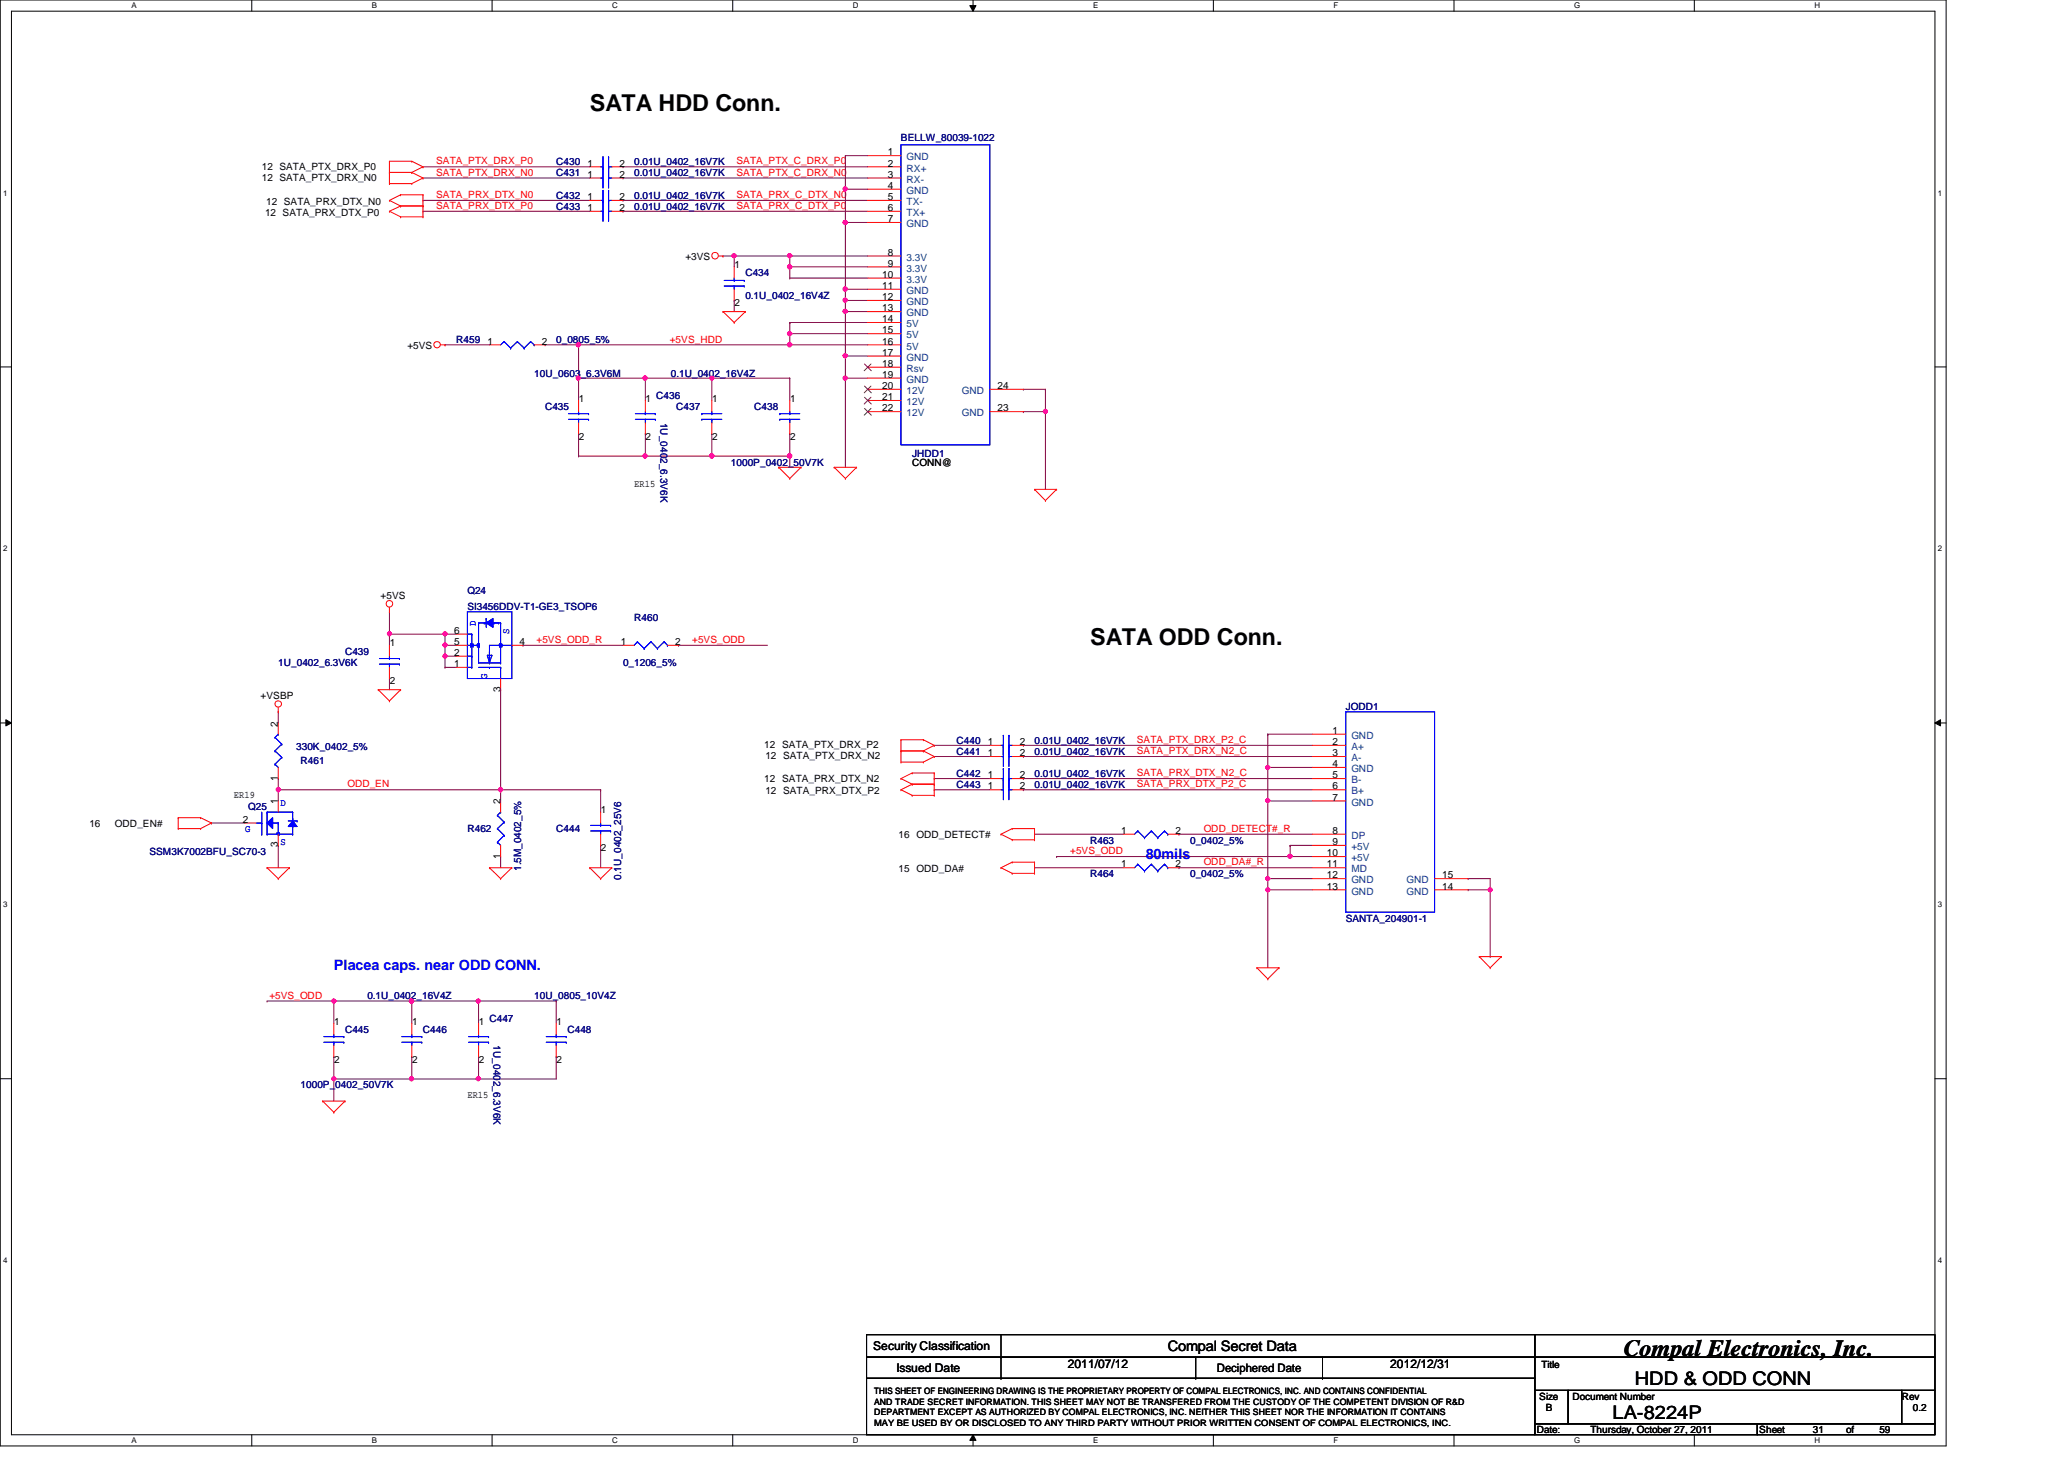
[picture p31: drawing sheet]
<svg xmlns="http://www.w3.org/2000/svg" width="297mm" height="210mm" viewBox="0 0 297 210" stroke-linecap="round" stroke-linejoin="round" font-family="sans-serif">
<defs><g id="words">
<g font-size="3.3">
<text x="84.9" y="16">SATA HDD Conn.</text>
<text x="156.9" y="92.8">SATA ODD Conn.</text>
<text x="233.7" y="195.1">Compal Electronics, Inc.</text>
</g>
<g font-size="2.7">
<text x="235.3" y="199.3">HDD &amp; ODD CONN</text>
<text x="232.1" y="204.1">LA-8224P</text>
</g>
<g font-size="2.1" fill="#00f">
<text x="164.9" y="123.5">80mils</text>
<text x="48" y="139.5">Placea caps. near ODD CONN.</text>
</g>
<text font-size="2.1" x="168.1" y="194.4">Compal Secret Data</text>
<g font-size="1.7">
<text x="125.7" y="194.3">Security Classification</text>
<text x="129" y="197.3">Issued Date</text>
<text x="153.7" y="196.8">2011/07/12</text>
<text x="175.1" y="197.4">Deciphered Date</text>
<text x="200.1" y="196.8">2012/12/31</text>
</g>
<g font-size="1.4" fill="#f00">
<text x="62.8" y="23.7">SATA_PTX_DRX_P0</text>
<text x="106" y="23.7">SATA_PTX_C_DRX_P0</text>
<text x="62.8" y="25.3">SATA_PTX_DRX_N0</text>
<text x="62.8" y="28.5">SATA_PRX_DTX_N0</text>
<text x="106" y="25.3">SATA_PTX_C_DRX_N0</text>
<text x="106" y="28.5">SATA_PRX_C_DTX_N0</text>
<text x="62.8" y="30.1">SATA_PRX_DTX_P0</text>
<text x="106" y="30.1">SATA_PRX_C_DTX_P0</text>
<text x="96.4" y="49.3">+5VS_HDD</text>
<text x="77.2" y="92.5">+5VS_ODD_R</text>
<text x="99.6" y="92.5">+5VS_ODD</text>
<text x="163.6" y="106.9">SATA_PTX_DRX_P2_C</text>
<text x="50" y="113.3">ODD_EN</text>
<text x="163.6" y="111.7">SATA_PRX_DTX_N2_C</text>
<text x="163.6" y="113.3">SATA_PRX_DTX_P2_C</text>
<text x="163.6" y="108.5">SATA_PTX_DRX_N2_C</text>
<text x="173.2" y="119.7">ODD_DETECT#_R</text>
<text x="154" y="122.9">+5VS_ODD</text>
<text x="173.2" y="124.5">ODD_DA#_R</text>
<text x="38.8" y="143.7">+5VS_ODD</text>
</g>
<g font-size="1.4" fill="#000080">
<text x="80" y="23.7">C430</text>
<text x="91.3" y="23.7">0.01U_0402_16V7K</text>
<text x="129.7" y="20.2">BELLW_80039-1022</text>
<text x="80" y="28.6">C432</text>
<text x="80" y="25.4">C431</text>
<text x="91.3" y="28.6">0.01U_0402_16V7K</text>
<text x="91.3" y="25.4">0.01U_0402_16V7K</text>
<text x="80" y="30.2">C433</text>
<text x="91.3" y="30.2">0.01U_0402_16V7K</text>
<text x="107.3" y="39.8">C434</text>
<text x="107.3" y="43">0.1U_0402_16V4Z</text>
<text x="65.7" y="49.4">R459</text>
<text x="80" y="49.4">0_0805_5%</text>
<text x="76.9" y="54.2">10U_0603_6.3V6M</text>
<text x="78.4" y="59">C435</text>
<text x="94.4" y="57.4">C436</text>
<text x="96.6" y="54.2">0.1U_0402_16V4Z</text>
<text x="97.3" y="59">C437</text>
<text x="108.5" y="59">C438</text>
<text x="95" y="60.8" transform="rotate(90 95 60.8)">1U_0402_6.3V6K</text>
<text x="131.3" y="65.7">JHDD1</text>
<text x="105.2" y="67">1000P_0402_50V7K</text>
<text x="67.3" y="85.5">Q24</text>
<text x="67.3" y="87.8">SI3456DDV-T1-GE3_TSOP6</text>
<text x="91.3" y="89.4">R460</text>
<text x="40" y="95.8">1U_0402_6.3V6K</text>
<text x="49.7" y="94.2">C439</text>
<text x="89.7" y="95.8">0_1206_5%</text>
<text x="42.6" y="107.9">330K_0402_5%</text>
<text x="137.7" y="107">C440</text>
<text x="148.9" y="107">0.01U_0402_16V7K</text>
<text x="193.7" y="102.2">JODD1</text>
<text x="43.3" y="109.9">R461</text>
<text x="137.7" y="108.6">C441</text>
<text x="137.7" y="113.4">C443</text>
<text x="137.7" y="111.8">C442</text>
<text x="148.9" y="108.6">0.01U_0402_16V7K</text>
<text x="148.9" y="113.4">0.01U_0402_16V7K</text>
<text x="148.9" y="111.8">0.01U_0402_16V7K</text>
<text x="35.7" y="116.6">Q25</text>
<text x="67.3" y="119.8">R462</text>
<text x="80" y="119.8">C444</text>
<text x="21.5" y="123">SSM3K7002BFU_SC70-3</text>
<text x="75" y="125.3" transform="rotate(-90 75 125.3)">1.5M_0402_5%</text>
<text x="156.9" y="121.4">R463</text>
<text x="171.3" y="121.4">0_0402_5%</text>
<text x="89.4" y="126.6" transform="rotate(-90 89.4 126.6)">0.1U_0402_25V6</text>
<text x="156.9" y="126.2">R464</text>
<text x="171.3" y="126.2">0_0402_5%</text>
<text x="193.7" y="132.6">SANTA_204901-1</text>
<text x="52.9" y="143.8">0.1U_0402_16V4Z</text>
<text x="76.9" y="143.8">10U_0805_10V4Z</text>
<text x="49.7" y="148.6">C445</text>
<text x="60.9" y="148.6">C446</text>
<text x="70.4" y="147">C447</text>
<text x="81.7" y="148.6">C448</text>
<text x="71" y="150.4" transform="rotate(90 71 150.4)">1U_0402_6.3V6K</text>
<text x="43.3" y="156.6">1000P_0402_50V7K</text>
</g>
<g font-size="1.4">
<text x="84.5" y="24">1</text>
<text x="89.2" y="24">2</text>
<text x="127.8" y="22.4">1</text>
<text x="127.8" y="24">2</text>
<text x="37.7" y="24.4">12 SATA_PTX_DRX_P0</text>
<text x="37.7" y="26">12 SATA_PTX_DRX_N0</text>
<text x="38.3" y="29.5">12 SATA_PRX_DTX_N0</text>
<text x="84.5" y="28.8">1</text>
<text x="84.5" y="25.6">1</text>
<text x="89.2" y="28.8">2</text>
<text x="89.2" y="25.6">2</text>
<text x="127.8" y="25.6">3</text>
<text x="127.8" y="27.2">4</text>
<text x="127.8" y="28.8">5</text>
<text x="38.1" y="31.1">12 SATA_PRX_DTX_P0</text>
<text x="84.5" y="30.4">1</text>
<text x="89.2" y="30.4">2</text>
<text x="127.8" y="30.4">6</text>
<text x="127.8" y="32">7</text>
<text x="98.6" y="37.4">+3VS</text>
<text x="105.7" y="38.6">1</text>
<text x="127" y="40">10</text>
<text x="127" y="41.6">11</text>
<text x="127.8" y="36.8">8</text>
<text x="127.8" y="38.4">9</text>
<text x="105.7" y="44.1">2</text>
<text x="127" y="43.2">12</text>
<text x="127" y="44.8">13</text>
<text x="127" y="46.4">14</text>
<text x="127" y="48">15</text>
<text x="58.6" y="50.2">+5VS</text>
<text x="70.1" y="49.6">1</text>
<text x="78" y="49.6">2</text>
<text x="127" y="49.6">16</text>
<text x="127" y="51.2">17</text>
<text x="127" y="52.8">18</text>
<text x="83.3" y="57.8">1</text>
<text x="92.9" y="57.8">1</text>
<text x="102.5" y="57.8">1</text>
<text x="113.7" y="57.8">1</text>
<text x="127" y="54.4">19</text>
<text x="127" y="56">20</text>
<text x="127" y="57.6">21</text>
<text x="127" y="59.2">22</text>
<text x="143.5" y="59.2">23</text>
<text x="143.5" y="56">24</text>
<text x="83.3" y="63.3">2</text>
<text x="92.9" y="63.3">2</text>
<text x="102.5" y="63.3">2</text>
<text x="113.7" y="63.3">2</text>
<text x="91.3" y="70">ER15</text>
<text x="131.3" y="67">CONN@</text>
<text x="54.8" y="86.2">+5VS</text>
<text x="56.1" y="93">1</text>
<text x="65.4" y="91.2">6</text>
<text x="65.4" y="94.4">2</text>
<text x="65.4" y="92.8">5</text>
<text x="65.4" y="96">1</text>
<text x="74.8" y="92.8">4</text>
<text x="89.4" y="92.8">1</text>
<text x="97.2" y="92.8">2</text>
<text x="37.5" y="100.6">+VSBP</text>
<text x="56.1" y="98.5">2</text>
<text x="72" y="99.5" transform="rotate(-90 72 99.5)">3</text>
<text x="40" y="104.5" transform="rotate(-90 40 104.5)">2</text>
<text x="110" y="107.6">12 SATA_PTX_DRX_P2</text>
<text x="142.2" y="107.2">1</text>
<text x="146.8" y="107.2">2</text>
<text x="191.8" y="105.6">1</text>
<text x="191.8" y="107.2">2</text>
<text x="40" y="112.3" transform="rotate(-90 40 112.3)">1</text>
<text x="110" y="112.6">12 SATA_PRX_DTX_N2</text>
<text x="110.1" y="109.2">12 SATA_PTX_DRX_N2</text>
<text x="142.2" y="108.8">1</text>
<text x="142.2" y="113.6">1</text>
<text x="142.2" y="112">1</text>
<text x="146.8" y="108.8">2</text>
<text x="146.8" y="113.6">2</text>
<text x="146.8" y="112">2</text>
<text x="191.8" y="108.8">3</text>
<text x="191.8" y="110.4">4</text>
<text x="191.8" y="112">5</text>
<text x="191.8" y="113.6">6</text>
<text x="12.9" y="119">16</text>
<text x="16.5" y="119">ODD_EN#</text>
<text x="33.7" y="114.8">ER19</text>
<text x="35" y="118.4">2</text>
<text x="40" y="115.7" transform="rotate(-90 40 115.7)">1</text>
<text x="72" y="115.7" transform="rotate(-90 72 115.7)">2</text>
<text x="86.5" y="117">1</text>
<text x="110.1" y="114.2">12 SATA_PRX_DTX_P2</text>
<text x="161.4" y="120">1</text>
<text x="169.2" y="120">2</text>
<text x="191.8" y="115.2">7</text>
<text x="191.8" y="120">8</text>
<text x="40" y="121.9" transform="rotate(-90 40 121.9)">3</text>
<text x="72" y="123.5" transform="rotate(-90 72 123.5)">1</text>
<text x="86.5" y="122.5">2</text>
<text x="129.3" y="120.6">16 ODD_DETECT#</text>
<text x="129.3" y="125.4">15 ODD_DA#</text>
<text x="161.4" y="124.8">1</text>
<text x="169.2" y="124.8">2</text>
<text x="191" y="123.2">10</text>
<text x="191" y="124.8">11</text>
<text x="191.8" y="121.6">9</text>
<text x="191" y="126.4">12</text>
<text x="191" y="128">13</text>
<text x="207.6" y="128">14</text>
<text x="207.6" y="126.4">15</text>
<text x="48.1" y="147.4">1</text>
<text x="59.3" y="147.4">1</text>
<text x="68.9" y="147.4">1</text>
<text x="80.1" y="147.4">1</text>
<text x="48.1" y="152.9">2</text>
<text x="59.3" y="152.9">2</text>
<text x="68.9" y="152.9">2</text>
<text x="80.1" y="152.9">2</text>
<text x="67.3" y="158">ER15</text>
<text x="221.8" y="196.8">Title</text>
<text x="221.5" y="201.4">Size</text>
<text x="222.5" y="203">B</text>
<text x="226.3" y="201.4">Document Number</text>
<text x="273.7" y="201.4">Rev</text>
<text x="275.3" y="203">0.2</text>
<text x="221.2" y="206.2">Date:</text>
<text x="228.9" y="206.2">Thursday, October 27, 2011</text>
<text x="253.2" y="206.2">Sheet</text>
<text x="260.9" y="206.2">31</text>
<text x="265.7" y="206.2">of</text>
<text x="270.5" y="206.2">59</text>
</g>
<g font-size="1.4" fill="#004080">
<text x="130.5" y="23.1">GND</text>
<text x="130.5" y="24.7">RX+</text>
<text x="130.5" y="26.3">RX-</text>
<text x="130.5" y="27.9">GND</text>
<text x="130.5" y="29.5">TX-</text>
<text x="130.5" y="31.1">TX+</text>
<text x="130.5" y="32.7">GND</text>
<text x="130.5" y="37.5">3.3V</text>
<text x="130.5" y="39.1">3.3V</text>
<text x="130.5" y="40.7">3.3V</text>
<text x="130.5" y="42.3">GND</text>
<text x="130.5" y="43.9">GND</text>
<text x="130.5" y="45.5">GND</text>
<text x="130.5" y="47.1">5V</text>
<text x="130.5" y="48.7">5V</text>
<text x="130.5" y="50.3">5V</text>
<text x="130.5" y="51.9">GND</text>
<text x="130.5" y="53.5">Rsv</text>
<text x="130.5" y="55.1">GND</text>
<text x="130.5" y="56.7">12V</text>
<text x="130.5" y="58.3">12V</text>
<text x="130.5" y="59.9">12V</text>
<text x="138.4" y="59.9">GND</text>
<text x="138.4" y="56.7">GND</text>
<text x="194.5" y="106.3">GND</text>
<text x="194.5" y="107.9">A+</text>
<text x="194.5" y="109.5">A-</text>
<text x="194.5" y="111.1">GND</text>
<text x="194.5" y="112.7">B-</text>
<text x="194.5" y="114.3">B+</text>
<text x="194.5" y="115.9">GND</text>
<text x="194.5" y="120.7">DP</text>
<text x="194.5" y="122.3">+5V</text>
<text x="194.5" y="123.9">+5V</text>
<text x="194.5" y="125.5">MD</text>
<text x="194.5" y="127.1">GND</text>
<text x="194.5" y="128.7">GND</text>
<text x="202.4" y="128.7">GND</text>
<text x="202.4" y="127.1">GND</text>
</g>
<g font-size="1.4" fill="#00f">
<text x="68.5" y="90.1" transform="rotate(-90 68.5 90.1)">D</text>
<text x="73.3" y="91.2" transform="rotate(-90 73.3 91.2)">S</text>
<text x="70.1" y="97.6" transform="rotate(-90 70.1 97.6)">G</text>
<text x="35.3" y="119.8">G</text>
<text x="40.4" y="115.9">D</text>
<text x="40.4" y="121.5">S</text>
</g>
<g font-size="1.3">
<text x="125.8" y="203.6">DEPARTMENT EXCEPT AS AUTHORIZED BY COMPAL ELECTRONICS, INC. NEITHER THIS SHEET NOR THE INFORMATION IT CONTAINS</text>
<text x="125.8" y="200.6">THIS SHEET OF ENGINEERING DRAWING IS THE PROPRIETARY PROPERTY OF COMPAL ELECTRONICS, INC. AND CONTAINS CONFIDENTIAL</text>
<text x="125.8" y="202.1">AND TRADE SECRET INFORMATION. THIS SHEET MAY NOT BE TRANSFERED FROM THE CUSTODY OF THE COMPETENT DIVISION OF R&amp;D</text>
<text x="125.8" y="205.1">MAY BE USED BY OR DISCLOSED TO ANY THIRD PARTY WITHOUT PRIOR WRITTEN CONSENT OF COMPAL ELECTRONICS, INC.</text>
</g>
<g font-size="1.1">
<text x="18.9" y="1.1">A</text>
<text x="53.5" y="1.1">B</text>
<text x="88.1" y="1.1">C</text>
<text x="122.7" y="1.1">D</text>
<text x="157.3" y="1.1">E</text>
<text x="191.9" y="1.1">F</text>
<text x="226.5" y="1.1">G</text>
<text x="261.1" y="1.1">H</text>
<text x=".5" y="28.2">1</text>
<text x="278.9" y="28.2">1</text>
<text x=".5" y="79.3">2</text>
<text x="278.9" y="79.3">2</text>
<text x=".5" y="130.6">3</text>
<text x="278.9" y="130.6">3</text>
<text x=".5" y="181.7">4</text>
<text x="278.9" y="181.7">4</text>
<text x="18.9" y="207.6">A</text>
<text x="53.5" y="207.6">B</text>
<text x="88.1" y="207.6">C</text>
<text x="122.7" y="207.6">D</text>
<text x="157.3" y="207.6">E</text>
<text x="191.9" y="207.6">F</text>
<text x="226.5" y="207.6">G</text>
<text x="261.1" y="207.6">H</text>
</g>
</g></defs>
<path d="M0 0h280.1v208h-280.1zM1.6 1.6h276.9v204.8h-276.9z" fill="none" stroke="#000" stroke-width=".14"/>
<g fill="#fff">
<path d="M18.9 .2h.7v1.2h-.7z"/>
<path d="M18.9 206.6h.7v1.2h-.7z"/>
</g>
<path d="M36.2 0v1.6M36.2 206.4v1.6" fill="none" stroke="#000" stroke-width=".14"/>
<g fill="#fff">
<path d="M53.5 .2h.7v1.2h-.7z"/>
<path d="M53.5 206.6h.7v1.2h-.7z"/>
</g>
<path d="M70.8 0v1.6M70.8 206.4v1.6" fill="none" stroke="#000" stroke-width=".14"/>
<g fill="#fff">
<path d="M88.1 .2h.8v1.2h-.8z"/>
<path d="M88.1 206.6h.8v1.2h-.8z"/>
</g>
<path d="M105.4 0v1.6M105.4 206.4v1.6" fill="none" stroke="#000" stroke-width=".14"/>
<g fill="#fff">
<path d="M122.7 .2h.8v1.2h-.8z"/>
<path d="M122.7 206.6h.8v1.2h-.8z"/>
</g>
<path d="M139.6 .8h.9l-.5 .8zM140 0v1.6M140 206.4l.5 .8h-.9zM140 206.4v1.6" fill="none" stroke="#000" stroke-width=".14"/>
<path d="M139.6 .8h.9l-.5 .8zM140 206.4l.5 .8h-.9z" fill="#000"/>
<g fill="#fff">
<path d="M157.3 .2h.7v1.2h-.7z"/>
<path d="M157.3 206.6h.7v1.2h-.7z"/>
</g>
<path d="M174.6 0v1.6M174.6 206.4v1.6" fill="none" stroke="#000" stroke-width=".14"/>
<g fill="#fff">
<path d="M191.9 .2h.6v1.2h-.6z"/>
<path d="M191.9 206.6h.6v1.2h-.6z"/>
</g>
<path d="M209.3 0v1.6M209.3 206.4v1.6" fill="none" stroke="#000" stroke-width=".14"/>
<g fill="#fff">
<path d="M226.5 .2h.8v1.2h-.8z"/>
<path d="M226.5 206.6h.8v1.2h-.8z"/>
</g>
<path d="M243.8 0v1.6M243.8 206.4v1.6" fill="none" stroke="#000" stroke-width=".14"/>
<g fill="#fff">
<path d="M261.1 .2h.8v1.2h-.8z"/>
<path d="M261.1 206.6h.8v1.2h-.8z"/>
<path d="M.5 27.2h.6v1.2h-.6z"/>
<path d="M278.9 27.2h.6v1.2h-.6z"/>
<path d="M.5 78.4h.6v1.1h-.6z"/>
<path d="M278.9 78.4h.6v1.1h-.6z"/>
</g>
<path d="M0 52.8h1.6M278.5 52.8h1.6" fill="none" stroke="#000" stroke-width=".14"/>
<g fill="#fff">
<path d="M.5 129.6h.6v1.2h-.6z"/>
<path d="M278.9 129.6h.6v1.2h-.6z"/>
</g>
<path d="M0 104h1.6M.8 103.5l.8 .5-.8 .4zM278.5 104l.8-.5v.9zM278.5 104h1.6" fill="none" stroke="#000" stroke-width=".14"/>
<path d="M.8 103.5l.8 .5-.8 .4zM278.5 104l.8-.5v.9z" fill="#000"/>
<g fill="#fff">
<path d="M.5 180.8h.6v1.1h-.6z"/>
<path d="M278.9 180.8h.6v1.1h-.6z"/>
</g>
<path d="M0 155.2h1.6M278.5 155.2h1.6" fill="none" stroke="#000" stroke-width=".14"/>
<path d="M211.3 128h.1M211.3 128h3.2" fill="none" stroke="#800040" stroke-width=".14"/>
<circle cx="214.5" cy="128" r=".3" fill="#f0f"/>
<circle cx="214.5" cy="128" r=".3" fill="none" stroke="#f0f" stroke-width=".14"/>
<path d="M182.5 105.6h.1M182.5 110.4h.1M182.5 105.6h6.4M182.5 110.4h6.4M211.3 126.4h.1M211.3 126.4h3.2v1.6M214.5 128h.1" fill="none" stroke="#800040" stroke-width=".14"/>
<circle cx="182.5" cy="110.4" r=".3" fill="#f0f"/>
<circle cx="182.5" cy="110.4" r=".3" fill="none" stroke="#f0f" stroke-width=".14"/>
<path d="M182.5 105.6h.1M182.5 115.2h.1M182.5 105.6v4.8M182.5 115.2v11.2M182.5 115.2h6.4" fill="none" stroke="#800040" stroke-width=".14"/>
<circle cx="182.5" cy="115.2" r=".3" fill="#f0f"/>
<circle cx="182.5" cy="115.2" r=".3" fill="none" stroke="#f0f" stroke-width=".14"/>
<g fill="none" stroke="#800040" stroke-width=".14">
<path d="M97.7 92.8h.1M97.7 92.8h12.7M134.4 108.8h.1M134.4 112h.1M134.4 113.6h.1M134.4 107.2h.1M134.4 112h8M134.4 113.6h8M134.4 108.8h8M134.4 107.2h8M147.3 112h.1M147.3 113.6h.1"/>
<path d="M147.3 108.8h.1M147.3 107.2h.1M147.3 112h41.6M147.3 113.6h41.6M147.3 108.8h41.6M147.3 107.2h41.6M38.4 144h.1M38.4 144h9.6"/>
</g>
<circle cx="48" cy="144" r=".3" fill="#f0f"/>
<circle cx="48" cy="144" r=".3" fill="none" stroke="#f0f" stroke-width=".14"/>
<path d="M48 152h.1M48 155.2h.1M48 152v3.2M48 155.2h11.3M68.9 152h.1M68.9 152v3.2M80 152h.1M80 152v3.2" fill="none" stroke="#800040" stroke-width=".14"/>
<circle cx="59.2" cy="155.2" r=".3" fill="#f0f"/>
<circle cx="59.2" cy="155.2" r=".3" fill="none" stroke="#f0f" stroke-width=".14"/>
<circle cx="48" cy="155.2" r=".3" fill="#f0f"/>
<circle cx="48" cy="155.2" r=".3" fill="none" stroke="#f0f" stroke-width=".14"/>
<path d="M48 155.2h.1M48 155.2v3.2M68.9 155.2h.1M68.9 155.2h11.1" fill="none" stroke="#800040" stroke-width=".14"/>
<circle cx="68.8" cy="155.2" r=".3" fill="#f0f"/>
<circle cx="68.8" cy="155.2" r=".3" fill="none" stroke="#f0f" stroke-width=".14"/>
<path d="M59.3 155.2h.1M59.3 155.2h9.6" fill="none" stroke="#800040" stroke-width=".14"/>
<circle cx="59.2" cy="155.2" r=".3" fill="#f0f"/>
<circle cx="59.2" cy="155.2" r=".3" fill="none" stroke="#f0f" stroke-width=".14"/>
<path d="M59.3 152h.1M59.3 152v3.2M68.9 144h.1M68.9 144h11.1M80 144h.1M80 144v3.2" fill="none" stroke="#800040" stroke-width=".14"/>
<circle cx="68.8" cy="144" r=".3" fill="#f0f"/>
<circle cx="68.8" cy="144" r=".3" fill="none" stroke="#f0f" stroke-width=".14"/>
<path d="M48 144h.1M48 144v3.2M48 144h11.3M59.3 144h.1M59.3 144v3.2M68.9 144h.1M68.9 144v3.2" fill="none" stroke="#800040" stroke-width=".14"/>
<circle cx="59.2" cy="144" r=".3" fill="#f0f"/>
<circle cx="59.2" cy="144" r=".3" fill="none" stroke="#f0f" stroke-width=".14"/>
<path d="M59.3 144h.1M59.3 144h9.6" fill="none" stroke="#800040" stroke-width=".14"/>
<circle cx="59.2" cy="144" r=".3" fill="#f0f"/>
<circle cx="59.2" cy="144" r=".3" fill="none" stroke="#f0f" stroke-width=".14"/>
<g fill="none" stroke="#800040" stroke-width=".14">
<path d="M56 97.6h.1M56 88h.1M56 91.2h.1M56 88v3.2M56 97.6v1.6M56 91.2h8M75.3 92.8h.1M75.3 92.8h14.4M40 112h.1M40 112v1.6M72 113.6h.1M72 113.6h14.4"/>
<path d="M86.4 113.6h.1M86.4 113.6v3.2M86.4 121.6h.1M86.4 121.6v3.2"/>
</g>
<circle cx="56" cy="91.2" r=".3" fill="#f0f"/>
<circle cx="56" cy="91.2" r=".3" fill="none" stroke="#f0f" stroke-width=".14"/>
<path d="M64 94.4h.1M64 94.4v1.6M64 94.4h1.7" fill="none" stroke="#800040" stroke-width=".14"/>
<circle cx="64" cy="94.4" r=".3" fill="#f0f"/>
<circle cx="64" cy="94.4" r=".3" fill="none" stroke="#f0f" stroke-width=".14"/>
<path d="M64 91.2h.1M64 91.2h1.7" fill="none" stroke="#800040" stroke-width=".14"/>
<circle cx="64" cy="91.2" r=".3" fill="#f0f"/>
<circle cx="64" cy="91.2" r=".3" fill="none" stroke="#f0f" stroke-width=".14"/>
<path d="M64 92.8h.1M64 92.8v1.6M64 92.8h1.7" fill="none" stroke="#800040" stroke-width=".14"/>
<circle cx="64" cy="92.8" r=".3" fill="#f0f"/>
<circle cx="64" cy="92.8" r=".3" fill="none" stroke="#f0f" stroke-width=".14"/>
<path d="M64 96h.1M64 91.2h.1M64 96h1.7M64 91.2v1.6M40 102.4h.1M40 113.6h.1M40 102.4v1.6M40 113.6v1.6M40 121.6h.1M40 121.6v3.2" fill="none" stroke="#800040" stroke-width=".14"/>
<circle cx="40" cy="113.6" r=".31" fill="#f0f"/>
<circle cx="40" cy="113.6" r=".31" fill="none" stroke="#f0f" stroke-width=".14"/>
<path d="M72 99.2h.1M72 99.2v16M30.4 118.4h.1M30.4 118.4h4.9M40 113.6h.1M40 113.6h32M72 113.6h.1" fill="none" stroke="#800040" stroke-width=".14"/>
<circle cx="72" cy="113.6" r=".31" fill="#f0f"/>
<circle cx="72" cy="113.6" r=".31" fill="none" stroke="#f0f" stroke-width=".14"/>
<path d="M105.7 36.8h.1M105.7 36.8v1.6M56 91.2h.1M56 91.2v1.6M72 123.2h.1M72 123.2v1.6" fill="none" stroke="#800040" stroke-width=".14"/>
<circle cx="105.6" cy="36.8" r=".31" fill="#f0f"/>
<circle cx="105.6" cy="36.8" r=".31" fill="none" stroke="#f0f" stroke-width=".14"/>
<path d="M60.9 25.6h.1M60.9 24h.1M60.9 24h24M60.9 25.6h24M89.7 24h.1M89.7 25.6h.1M89.7 24h35.2M89.7 25.6h35.2M104.1 36.8h.1M104.1 36.8h1.6M150.4 56h.1M150.4 56v3.2" fill="none" stroke="#800040" stroke-width=".14"/>
<circle cx="150.5" cy="59.2" r=".3" fill="#f0f"/>
<circle cx="150.5" cy="59.2" r=".3" fill="none" stroke="#f0f" stroke-width=".14"/>
<g fill="none" stroke="#800040" stroke-width=".14">
<path d="M60.9 30.4h.1M60.9 28.8h.1M60.9 30.4h24M60.9 28.8h24M89.7 28.8h.1M89.7 30.4h.1M89.7 30.4h35.2M89.7 28.8h35.2M121.7 22.4h.1M121.7 27.2h.1M121.7 32h.1M121.7 22.4h3.2"/>
<path d="M121.7 22.4v9.6M121.7 27.2h3.2M121.7 32h3.2M121.7 54.4h.1M121.7 54.4v12.8"/>
</g>
<circle cx="121.6" cy="27.2" r=".31" fill="#f0f"/>
<circle cx="121.6" cy="27.2" r=".31" fill="none" stroke="#f0f" stroke-width=".14"/>
<path d="M121.7 32h.1M121.7 32v9.6M121.7 41.6h.1M121.7 41.6h3.2" fill="none" stroke="#800040" stroke-width=".14"/>
<circle cx="121.6" cy="32" r=".31" fill="#f0f"/>
<circle cx="121.6" cy="32" r=".31" fill="none" stroke="#f0f" stroke-width=".14"/>
<path d="M121.7 43.2h.1M121.7 41.6h.1M121.7 43.2h3.2M121.7 41.6v1.6" fill="none" stroke="#800040" stroke-width=".14"/>
<circle cx="121.6" cy="41.6" r=".32" fill="#f0f"/>
<circle cx="121.6" cy="41.6" r=".32" fill="none" stroke="#f0f" stroke-width=".14"/>
<path d="M121.7 44.8h.1M121.7 43.2h.1M121.7 44.8h3.2M121.7 43.2v1.6" fill="none" stroke="#800040" stroke-width=".14"/>
<circle cx="121.6" cy="43.2" r=".31" fill="#f0f"/>
<circle cx="121.6" cy="43.2" r=".31" fill="none" stroke="#f0f" stroke-width=".14"/>
<path d="M121.7 51.2h.1M121.7 44.8h.1M121.7 51.2h3.2M121.7 44.8v6.4" fill="none" stroke="#800040" stroke-width=".14"/>
<circle cx="121.6" cy="44.8" r=".31" fill="#f0f"/>
<circle cx="121.6" cy="44.8" r=".31" fill="none" stroke="#f0f" stroke-width=".14"/>
<path d="M121.7 54.4h.1M121.7 54.4h3.2" fill="none" stroke="#800040" stroke-width=".14"/>
<circle cx="121.6" cy="54.4" r=".31" fill="#f0f"/>
<circle cx="121.6" cy="54.4" r=".31" fill="none" stroke="#f0f" stroke-width=".14"/>
<path d="M121.7 51.2h.1M121.7 51.2v3.2" fill="none" stroke="#800040" stroke-width=".14"/>
<circle cx="121.6" cy="51.2" r=".31" fill="#f0f"/>
<circle cx="121.6" cy="51.2" r=".31" fill="none" stroke="#f0f" stroke-width=".14"/>
<path d="M113.7 38.4h.1M113.7 38.4h11.2M113.7 38.4v1.6M113.7 40h.1M113.7 40h11.2" fill="none" stroke="#800040" stroke-width=".14"/>
<circle cx="113.6" cy="38.4" r=".31" fill="#f0f"/>
<circle cx="113.6" cy="38.4" r=".31" fill="none" stroke="#f0f" stroke-width=".14"/>
<path d="M105.7 36.8h.1M105.7 36.8h8M113.7 36.8h.1M113.7 36.8v1.6" fill="none" stroke="#800040" stroke-width=".14"/>
<circle cx="113.6" cy="36.8" r=".31" fill="#f0f"/>
<circle cx="113.6" cy="36.8" r=".31" fill="none" stroke="#f0f" stroke-width=".14"/>
<path d="M113.7 36.8h.1M113.7 36.8h11.2M83.3 49.6h.1M83.3 49.6v4.8M83.3 49.6h30.4" fill="none" stroke="#800040" stroke-width=".14"/>
<circle cx="83.2" cy="49.6" r=".31" fill="#f0f"/>
<circle cx="83.2" cy="49.6" r=".31" fill="none" stroke="#f0f" stroke-width=".14"/>
<path d="M113.7 49.6h.1M113.7 49.6h11.2" fill="none" stroke="#800040" stroke-width=".14"/>
<circle cx="113.6" cy="49.6" r=".32" fill="#f0f"/>
<circle cx="113.6" cy="49.6" r=".32" fill="none" stroke="#f0f" stroke-width=".14"/>
<path d="M64 49.6h.1M64 49.6h6.4M113.7 48h.1M113.7 46.4h.1M113.7 46.4v3.2M113.7 46.4h11.2M113.7 48h11.2" fill="none" stroke="#800040" stroke-width=".14"/>
<circle cx="113.6" cy="48" r=".31" fill="#f0f"/>
<circle cx="113.6" cy="48" r=".31" fill="none" stroke="#f0f" stroke-width=".14"/>
<path d="M83.3 54.4h.1M83.3 54.4h9.6M113.7 65.6h.1M113.7 65.6v1.6" fill="none" stroke="#800040" stroke-width=".14"/>
<circle cx="92.8" cy="54.4" r=".3" fill="#f0f"/>
<circle cx="92.8" cy="54.4" r=".3" fill="none" stroke="#f0f" stroke-width=".14"/>
<circle cx="83.2" cy="54.4" r=".3" fill="#f0f"/>
<circle cx="83.2" cy="54.4" r=".3" fill="none" stroke="#f0f" stroke-width=".14"/>
<path d="M102.4 54.4h.1M102.4 54.4h11.3M83.3 62.4h.1M83.3 65.6h.1M83.3 62.4v3.2M92.9 62.4h.1M92.9 62.4v3.2h-9.6M102.4 65.6h.1M113.7 62.4h.1M113.7 62.4v3.2h-11.3" fill="none" stroke="#800040" stroke-width=".14"/>
<circle cx="113.6" cy="65.6" r=".32" fill="#f0f"/>
<circle cx="113.6" cy="65.6" r=".32" fill="none" stroke="#f0f" stroke-width=".14"/>
<circle cx="102.4" cy="65.6" r=".31" fill="#f0f"/>
<circle cx="102.4" cy="65.6" r=".31" fill="none" stroke="#f0f" stroke-width=".14"/>
<path d="M92.9 65.6h.1M92.9 65.6h9.5" fill="none" stroke="#800040" stroke-width=".14"/>
<circle cx="102.4" cy="65.6" r=".31" fill="#f0f"/>
<circle cx="102.4" cy="65.6" r=".31" fill="none" stroke="#f0f" stroke-width=".14"/>
<circle cx="92.8" cy="65.6" r=".31" fill="#f0f"/>
<circle cx="92.8" cy="65.6" r=".31" fill="none" stroke="#f0f" stroke-width=".14"/>
<path d="M92.9 54.4h.1M92.9 54.4v3.2M92.9 54.4h9.5M102.4 54.4h.1M102.4 54.4v3.2" fill="none" stroke="#800040" stroke-width=".14"/>
<circle cx="102.4" cy="54.4" r=".3" fill="#f0f"/>
<circle cx="102.4" cy="54.4" r=".3" fill="none" stroke="#f0f" stroke-width=".14"/>
<circle cx="92.8" cy="54.4" r=".3" fill="#f0f"/>
<circle cx="92.8" cy="54.4" r=".3" fill="none" stroke="#f0f" stroke-width=".14"/>
<g fill="none" stroke="#800040" stroke-width=".14">
<path d="M78.4 49.6h.1M78.4 49.6h4.9M83.3 54.4h.1M83.3 54.4v3.2M105.7 43.2h.1M105.7 43.2v1.6M113.7 54.4h.1M113.7 54.4v3.2M147.3 56h.1M147.3 56h3.1M102.4 62.4h.1M102.4 62.4v3.2"/>
<path d="M182.5 128h.1M182.5 128h6.4M214.5 137.6h.1M214.5 128v9.6"/>
</g>
<circle cx="182.5" cy="128" r=".3" fill="#f0f"/>
<circle cx="182.5" cy="128" r=".3" fill="none" stroke="#f0f" stroke-width=".14"/>
<path d="M185.7 123.2h.1M185.7 123.2h3.2" fill="none" stroke="#800040" stroke-width=".14"/>
<circle cx="185.7" cy="123.2" r=".31" fill="#f0f"/>
<circle cx="185.7" cy="123.2" r=".31" fill="none" stroke="#f0f" stroke-width=".14"/>
<path d="M148.9 124.8h.1M148.9 120h.1M148.9 120h12.8M148.9 124.8h12.8M169.7 120h.1M169.7 124.8h.1M169.7 120h19.2M169.7 124.8h19.2M182.5 126.4h.1M182.5 126.4v1.6M182.5 126.4h6.4" fill="none" stroke="#800040" stroke-width=".14"/>
<circle cx="182.5" cy="126.4" r=".3" fill="#f0f"/>
<circle cx="182.5" cy="126.4" r=".3" fill="none" stroke="#f0f" stroke-width=".14"/>
<path d="M147.3 59.2h.1M147.3 59.2h3.1M150.4 59.2h.1M150.4 59.2v11.2M182.5 110.4h.1M182.5 110.4v4.8M152.1 123.2h.1M182.5 128h.1M182.5 128v11.2M185.7 121.6h.1M185.7 121.6h3.2M185.7 121.6v1.6h-33.6" fill="none" stroke="#800040" stroke-width=".14"/>
<g fill="none" stroke="#f00" stroke-width=".14">
<path d="M56 24.8h.1M56 23.2h.1M56 28.8h.1M56 30.4h.1M56 26.4h.1M56 23.2h3.3M56 24.8h3.3M56 23.2v3.2M56 28.8l1.7 .8M56 30.4l1.7 .8M56 26.4h3.3M57.7 28h.1"/>
<path d="M57.7 29.6h.1M57.7 31.2h.1M57.7 28h3.2M57.7 28l-1.7 .8M57.7 29.6h3.2M57.7 29.6l-1.7 .8M57.7 31.2h3.2M59.3 23.2h.1M59.3 24.8h.1M59.3 26.4h.1M59.3 23.2l1.6 .8M59.3 24.8l1.6 .8"/>
<path d="M60.9 24h.1M60.9 29.6h.1M60.9 28h.1M60.9 31.2h.1M60.9 25.6h.1M60.9 24l-1.6 .8M60.9 28v3.2M60.9 25.6l-1.6 .8M103.4 36.8h.7M104.1 36.8h.1M63.4 49.6h.6M64 49.6h.1"/>
<path d="M104.1 44.8h.1M104.1 44.8h3.2M104.1 44.8l1.6 1.6M105.7 46.4h.1M107.3 44.8h.1M107.3 44.8l-1.6 1.6M113.7 57.6v1.6M112.1 67.2h.1M112.1 67.2h3.2M112.1 67.2l1.6 1.6M113.7 68.8h.1M113.7 60.8v1.6"/>
<path d="M115.3 67.2h.1M115.3 67.2l-1.6 1.6M120.1 67.2h.1M120.1 67.2h3.2M120.1 67.2l1.6 1.6M121.7 68.8h.1M123.3 67.2h.1M123.3 67.2l-1.6 1.6M148.9 70.4h.1M148.9 70.4h3.2M148.9 70.4l1.5 1.6M150.4 72h.1"/>
<path d="M152.1 70.4h.1M152.1 70.4l-1.7 1.6M54.4 99.2h.1M54.4 99.2h3.3M54.4 99.2l1.6 1.6M56 88h.1M56 87.4v.6M57.7 99.2h.1M57.7 99.2l-1.7 1.6M25.7 117.6h.1M25.7 119.2h.1M25.7 117.6h3.2"/>
<path d="M25.7 117.6v1.6M25.7 119.2h3.2M28.9 117.6h.1M28.9 119.2h.1M28.9 117.6l1.5 .8M30.4 118.4h.1M30.4 118.4l-1.5 .8M40 102.4h.1M40 101.8v.6M56 100.8h.1M129.7 112h.1M129.7 113.6h.1"/>
<path d="M129.7 109.6h.1M129.7 108h.1M129.7 106.4h.1M129.7 112l1.6 .8M129.7 113.6l1.6 .8M129.7 108h3.2M129.7 109.6h3.2M129.7 106.4v3.2M129.7 106.4h3.2M131.3 111.2h.1M131.3 112.8h.1M131.3 114.4h.1"/>
<path d="M131.3 111.2l-1.6 .8M131.3 111.2h3.1M131.3 112.8h3.1M131.3 112.8l-1.6 .8M131.3 114.4h3.1M132.9 108h.1M132.9 109.6h.1M132.9 106.4h.1M132.9 108l1.5 .8M132.9 106.4l1.5 .8M134.4 111.2h.1M134.4 112.8h.1"/>
<path d="M134.4 114.4h.1M134.4 108.8h.1M134.4 107.2h.1M134.4 111.2v3.2M134.4 108.8l-1.5 .8M134.4 107.2l-1.5 .8M142.4 108.8h1.7M145.7 119.2h.1M145.7 119.2h3.2M145.7 119.2l-1.6 .8M145.7 108.8h1.6M148.9 119.2h.1"/>
<path d="M148.9 119.2v1.6M38.4 124.8h.1M38.4 124.8h3.3M38.4 124.8l1.6 1.6M40 126.4h.1M41.7 124.8h.1M41.7 124.8l-1.7 1.6M70.4 124.8h.1M70.4 124.8h3.3M70.4 124.8l1.6 1.6M72 126.4h.1M73.7 124.8h.1"/>
<path d="M73.7 124.8l-1.7 1.6M84.9 124.8h.1M84.9 124.8h3.1M84.9 124.8l1.5 1.6M86.4 126.4h.1M88 124.8h.1M88 124.8l-1.6 1.6M144.1 120h.1M144.1 124.8h.1M144.1 120l1.6 .8M144.1 124.8l1.6 .8M145.7 120.8h.1"/>
<path d="M145.7 124h.1M145.7 125.6h.1M145.7 120.8h3.2M145.7 124l-1.6 .8M145.7 124h3.2M145.7 125.6h3.2M148.9 120.8h.1M148.9 124h.1M148.9 125.6h.1M148.9 124v1.6M161.7 124.8h1.6M168.1 124.8h1.6"/>
<path d="M180.9 139.2h.1M180.9 139.2h3.2M180.9 139.2l1.6 1.6M184.1 139.2h.1M184.1 139.2l-1.6 1.6M212.9 137.6h.1M212.9 137.6h3.2M212.9 137.6l1.6 1.6M214.5 139.2h.1M216.1 137.6h.1M216.1 137.6l-1.6 1.6M46.4 158.4h.1"/>
<path d="M46.4 158.4h3.3M46.4 158.4l1.6 1.6M48 147.2v1.6M48 150.4v1.6M49.7 158.4h.1M49.7 158.4l-1.7 1.6M182.5 140.8h.1M48 160h.1"/>
<circle cx="102.9" cy="36.8" r=".47"/>
<circle cx="62.9" cy="49.6" r=".46"/>
<circle cx="56" cy="86.9" r=".47"/>
<circle cx="40" cy="101.3" r=".46"/>
</g>
<g fill="none" stroke="#000" stroke-width=".14">
<path d="M124.7 192h96.2v3.2h-96.2zM124.7 195.2h96.2v3.1h-96.2zM124.7 198.3h96.2v8.1h-96.2zM144.1 195.2h.1M144.1 198.3h.1M144.1 192v6.3M172.1 198.3h.1M172.1 195.2v3.1M190.3 198.3h.1M190.3 195.2v3.1M220.9 192h57.6v3.2h-57.6zM220.9 195.2h57.6v4.8h-57.6z"/>
<path d="M220.9 200h4.8v4.9h-4.8zM220.9 204.9h32v1.5h-32zM225.7 200h48v4.9h-48zM252.9 204.9h25.6v1.5h-25.6zM273.7 200h4.8v4.9h-4.8z"/>
</g>
<g fill="none" stroke="#00f" stroke-width=".14">
<path d="M112.2 59.5h.1M112.2 59.5h2.9M113.7 59.5h.1M113.7 59.2v.3M112.2 60.3h.1M112.2 60.3h2.9M113.7 60.3h.1M113.7 60.3v.5M144.1 108.8h.3M144.4 108.8h.1M144.4 107.4h.1M144.4 107.4v2.9"/>
<path d="M145.2 107.4h.1M145.2 108.8h.1M145.2 108.8h.5M145.2 107.4v2.9M163.7 124.3h.1M163.7 124.3l-.4 .5M163.7 124.3l1 1M164.7 125.3h.1M165.7 124.3h.1M165.7 124.3l-1 1M165.7 124.3l.9 1M166.6 125.3h.1"/>
<path d="M167.6 124.3h.1M167.6 124.3l-1 1M167.6 124.3l.5 .5M168.1 124.8h.1M46.6 149.9h2.9M46.6 149.1h2.9M48 149.1h.1M48 149.9h.1M48 148.8v.3M48 149.9v.5M49.5 149.9h.1M49.5 149.1h.1"/>
</g>
<path d="M70 89.6l.9-.6v1.3z" fill="#00f"/>
<g fill="none" stroke="#00f" stroke-width=".14">
<path d="M67.3 88h6.4v9.6h-6.4zM67.3 91.2h.1M67.3 92.8h.1M67.3 96h.6M67.3 94.4h.6M67.3 91.2h.6M67.3 92.8h1.6M67.7 92.7h.1M67.7 93h.1M67.7 92.7h.4M67.7 93h.4M67.7 92.7v.3"/>
<path d="M67.9 94.4h.1M67.9 91.2h.1M67.9 96h.1M67.9 91.2v4.8M68.1 92.7h.1M68.1 93h.1M68.1 92.7v.3M68.7 92.7h.1M68.7 93h.1M68.7 92.7v.3M68.7 92.7h.3M68.7 93h.3"/>
<path d="M68.9 89.6h.1M68.9 96h3.1M68.9 89.6h1.1M68.9 89.6v5.8h3.1M69 92.7h.1M69 93h.1M69 92.7v.3M69.7 89.6h.1M69.8 89.6h.1M70 89.6l.9-.6v1.3zM70 89.6h.1M70 89h.1"/>
<path d="M70 89v1.3M70.1 94.3h.1M70.1 94.3l.3 1.1M70.1 94.3h.7M70.4 93.9h.1M70.4 93.8h.1M70.4 95.4h.1M70.4 96h.1M70.8 94.3h.1M70.8 94.3l-.4 1.1M70.9 89.6h.1M70.9 89.6h1.1"/>
<path d="M71.1 89.6h.1M71.8 89.6h.1M71.9 92.7h.1M71.9 93h.1M71.9 92.7h.3M71.9 93h.3M71.9 92.7v.3M72 96h.1M72 95.4h.1M72 89.6h.1M72 92.8h.1M72 89.6v5.8"/>
<path d="M72 96v1.6M72.2 92.7h.1M72.2 93h.1M72.2 92.7v.3M73.7 92.8h.1M73.7 92.8h-3.3v2.6"/>
</g>
<path d="M70 89.6l.9-.6v1.3z" fill="#00f"/>
<g fill="none" stroke="#00f" stroke-width=".14">
<path d="M86.4 24h.4M86.4 28.8h.4M86.4 30.4h.4M86.4 25.6h.4M86.8 24h.1M86.8 22.6h.1M86.8 28.8h.1M86.8 27.4h.1M86.8 30.4h.1M86.8 29h.1M86.8 25.6h.1M86.8 24.2h.1"/>
<path d="M86.8 22.6v4.5M86.8 27.4v4.4M87.6 22.6h.1M87.6 24h.1M87.6 27.4h.1M87.6 28.8h.1M87.6 29h.1M87.6 30.4h.1M87.6 24.2h.1M87.6 25.6h.1M87.6 24h.4M87.6 22.6v4.5"/>
<path d="M87.6 27.4v4.4M87.6 28.8h.4M87.6 30.4h.4M87.6 25.6h.4M129.7 20.8h12.7v43.2h-12.7zM72.6 49.1h.1M72.6 49.1l-.6 .5M72.6 49.1l.9 1M73.5 50.1h.1M74.5 49.1h.1M74.5 49.1l-1 1M74.5 49.1l.9 1"/>
<path d="M75.4 50.1h.1M76.4 49.1h.1M76.4 49.1l-1 1M76.4 49.1l.5 .5M76.9 49.6h.1M81.8 59.5h2.9M83.3 59.5h.1M83.3 59.2v.3M84.7 59.5h.1M91.4 59.5h2.9M92.9 59.5h.1M92.9 59.2v.3"/>
<path d="M94.3 59.5h.1M101 59.5h.1M101 59.5h2.9M102.4 59.5h.1M102.4 59.2v.3M104.2 41.1h2.9M104.2 40.3h2.9M105.7 40.3h.1M105.7 41.1h.1M105.7 40v.3M105.7 41.1v.5M107.1 41.1h.1"/>
<path d="M107.1 40.3h.1M81.8 60.3h2.9M83.3 60.3h.1M83.3 60.3v.5M84.7 60.3h.1M91.4 60.3h2.9M92.9 60.3h.1M92.9 60.3v.5M94.3 60.3h.1M101 60.3h.1M101 60.3h2.9M102.4 60.3h.1"/>
<path d="M102.4 60.3v.5M54.6 95.5h2.9M54.6 94.7h2.9M56 94.7h.1M56 95.5h.1M56 94.4v.3M56 95.5v.5M57.5 95.5h.1M57.5 94.7h.1M67.3 88h6.4v9.6h-6.4zM67.3 91.2h.1M67.3 92.8h.1"/>
<path d="M67.3 96h.6M67.3 94.4h.6M67.3 91.2h.6M67.3 92.8h1.6M67.7 92.7h.1M67.7 93h.1M67.7 92.7h.4M67.7 93h.4M67.7 92.7v.3M67.9 94.4h.1M67.9 91.2h.1M67.9 96h.1"/>
<path d="M67.9 91.2v4.8M68.1 92.7h.1M68.1 93h.1M68.1 92.7v.3M68.7 92.7h.1M68.7 93h.1M68.7 92.7v.3M68.7 92.7h.3M68.7 93h.3M68.9 89.6h.1M68.9 96h3.1M68.9 89.6h1.1"/>
<path d="M68.9 89.6v5.8h3.1M69 92.7h.1M69 93h.1M69 92.7v.3M69.7 89.6h.1M69.8 89.6h.1M70 89.6l.9-.6v1.3zM70 89.6h.1M70 89h.1M70 89v1.3M70.1 94.3h.1M70.1 94.3l.3 1.1"/>
<path d="M70.1 94.3h.7M70.4 93.9h.1M70.4 93.8h.1M70.4 95.4h.1M70.4 96h.1M70.8 94.3h.1M70.8 94.3l-.4 1.1M70.9 89.6h.1M70.9 89.6h1.1M71.1 89.6h.1M71.8 89.6h.1M71.9 92.7h.1"/>
<path d="M71.9 93h.1M71.9 92.7h.3M71.9 93h.3M71.9 92.7v.3M72 96h.1M72 95.4h.1M72 89.6h.1M72 92.8h.1M72 89.6v5.8M72 96v1.6M72.2 92.7h.1M72.2 93h.1"/>
<path d="M72.2 92.7v.3M73.7 92.8h.1M73.7 92.8h-3.3v2.6M91.7 92.3h.1M91.7 92.3l-.4 .5M91.7 92.3l1 1M92.7 93.3h.1M93.7 92.3h.1M93.7 92.3l-1 1M93.7 92.3l.9 1M94.6 93.3h.1M95.6 92.3h.1"/>
<path d="M95.6 92.3l-1 1M95.6 92.3l.5 .5M96.1 92.8h.1M39.6 109.9h.1M39.6 108h.1M39.6 106.1h.1M39.6 109.9l.4 .5M39.6 108l1 1M39.6 106.1l1 1M40 105.6h.1M40 105.6l-.4 .5M40.6 109h.1"/>
<path d="M40.6 107.1h.1M40.6 109l-1 .9M40.6 107.1l-1 .9M71.6 119.2h.1M71.6 117.3h.1M71.6 119.2l1 1M71.6 117.3l1 1M72 116.8h.1M72 116.8l-.4 .5M72.6 118.3h.1M72.6 118.3l-1 .9M85 119.5h2.9"/>
<path d="M85 118.7h2.9M86.4 118.7h.1M86.4 119.5h.1M86.4 118.4v.3M86.4 119.5v.5M87.9 119.5h.1M87.9 118.7h.1M144.1 113.6h.3M144.1 112h.3M144.1 107.2h.3M144.4 113.6h.1M144.4 112.2h.1"/>
<path d="M144.4 112h.1M144.4 110.6h.1M144.4 107.2h.1M144.4 105.8h.1M144.4 105.8v2.9M144.4 110.6v4.5M145.2 112.2h.1M145.2 113.6h.1M145.2 110.6h.1M145.2 112h.1M145.2 105.8h.1M145.2 107.2h.1"/>
<path d="M145.2 113.6h.5M145.2 105.8v2.9M145.2 110.6v4.5M145.2 112h.5M145.2 107.2h.5M163.7 119.5h.1M163.7 119.5l-.4 .5M163.7 119.5l1 1M165.7 119.5h.1M165.7 119.5l-1 1M165.7 119.5l.9 1M167.6 119.5h.1"/>
<path d="M167.6 119.5l-1 1M167.6 119.5l.5 .5M193.7 102.4h12.8v28.8h-12.8zM71.6 121.2h.1M71.6 121.2l.4 .4M72.6 120.2h.1M72.6 120.2l-1 1M164.7 120.5h.1M166.6 120.5h.1M168.1 120h.1M57.8 149.9h2.9M57.8 149.1h2.9"/>
<path d="M59.3 149.1h.1M59.3 149.9h.1M59.3 148.8v.3M59.3 149.9v.5M60.7 149.9h.1M60.7 149.1h.1M67.4 149.9h2.9M67.4 149.1h2.9M68.9 149.1h.1M68.9 149.9h.1M68.9 148.8v.3M68.9 149.9v.5"/>
<path d="M70.3 149.9h.1M70.3 149.1h.1M78.6 149.9h2.9M78.6 149.1h2.9M80 149.1h.1M80 149.9h.1M80 148.8v.3M80 149.9v.5M81.5 149.9h.1M81.5 149.1h.1"/>
</g>
<g fill="none" stroke="#f00" stroke-width=".14">
<path d="M84.9 24h1.5M84.9 25.6h1.5M84.9 28.8h1.5M84.9 30.4h1.5M88 24h1.7M88 25.6h1.7M88 28.8h1.7M88 30.4h1.7M105.7 38.4v1.6M124.9 24h4.8M124.9 22.4h4.8M124.9 25.6h4.8"/>
<path d="M124.9 27.2h4.8M124.9 28.8h4.8M124.9 30.4h4.8M124.9 32h4.8M124.9 36.8h4.8M124.9 38.4h4.8M70.4 49.6h1.6M76.9 49.6h1.5M83.3 57.6v1.6M92.9 57.6v1.6M102.4 57.6v1.6M105.7 41.6v1.6"/>
<path d="M124.9 40h4.8M124.9 41.6h4.8M124.9 43.2h4.8M124.9 44.8h4.8M124.9 46.4h4.8M124.9 48h4.8M124.9 49.6h4.8M124.9 51.2h4.8M124.9 52.8h4.8M124.9 54.4h4.8M124.9 56h4.8M124.9 57.6h4.8"/>
<path d="M124.9 59.2h4.8M142.4 56h4.9M142.4 59.2h4.9M83.3 60.8v1.6M92.9 60.8v1.6M102.4 60.8v1.6M56 92.8v1.6M56 96v1.6M65.7 91.2h1.6M65.7 94.4h1.6M65.7 92.8h1.6M65.7 96h1.6"/>
<path d="M72 97.6v1.6M73.7 92.8h1.6M89.7 92.8h1.6M96.1 92.8h1.6M40 104v1.6M40 110.4v1.6M72 115.2v1.6M86.4 116.8v1.6M142.4 113.6h1.7M142.4 112h1.7M142.4 107.2h1.7M145.7 113.6h1.6"/>
<path d="M145.7 112h1.6M145.7 107.2h1.6M188.9 113.6h4.8M188.9 112h4.8M188.9 107.2h4.8M188.9 105.6h4.8M188.9 108.8h4.8M188.9 110.4h4.8M188.9 115.2h4.8M72 121.6v1.6M86.4 120v1.6M161.7 120h1.6"/>
<path d="M168.1 120h1.6M188.9 120h4.8M188.9 121.6h4.8M188.9 123.2h4.8M188.9 124.8h4.8M188.9 126.4h4.8M188.9 128h4.8M206.5 126.4h4.8M206.5 128h4.8M59.3 147.2v1.6M59.3 150.4v1.6M68.9 147.2v1.6"/>
<path d="M68.9 150.4v1.6M80 147.2v1.6M80 150.4v1.6"/>
</g>
<path d="M124.4 52.4l1 .9M124.4 55.5l1 1M124.4 57.1l1 1M124.4 58.8l1 .9M125.3 52.4l-.9 .9M125.3 55.5l-.9 1M125.3 57.1l-.9 1M125.3 58.8l-.9 .9" fill="none" stroke="#804000" stroke-width=".14"/>
<path d="M38.4 118.4l.8-.8v1.6z" fill="#00f"/>
<path d="M38.4 118.4l.8-.8v1.6z" fill="none" stroke="#00f" stroke-width=".14"/>
<path d="M42.1 118.1l.7 .8h-1.3z" fill="#00f"/>
<g fill="none" stroke="#00f" stroke-width=".14">
<path d="M36.9 118.4h.8M37.7 118.4h.1M37.7 116.8v3.2M38.4 116.8h.1M38.4 116.8h3.7M38.4 116.8v3.2M39.2 118.4h.1M39.2 118.4h.8M39.9 119.8h.1M39.9 119.8v.2M39.9 119.8h.3M40 118.4h.1"/>
<path d="M40 118.4v1.6M40.2 119.8h.1M40.2 119.8v.2M41.5 118.1h1.3M42.1 118.1l.7 .8h-1.3zM42.1 116.8h.1M42.1 117.8h.1M42.1 118.9h.1M42.1 116.8v1.3M42.1 118.9v1.1M42.8 118.1h.1M37.7 120h.1"/>
<path d="M38.4 120h.1M38.4 120h3.7M40 120h.1M40.2 120h.1M42.1 120h.1"/>
</g>
<path d="M38.4 118.4l.8-.8v1.6z" fill="#00f"/>
<path d="M38.4 118.4l.8-.8v1.6z" fill="none" stroke="#00f" stroke-width=".14"/>
<path d="M42.1 118.1l.7 .8h-1.3z" fill="#00f"/>
<g fill="none" stroke="#00f" stroke-width=".14">
<path d="M36.9 118.4h.8M37.7 118.4h.1M37.7 116.8v3.2M38.4 116.8h.1M38.4 116.8h3.7M38.4 116.8v3.2M39.2 118.4h.1M39.2 118.4h.8M39.9 119.8h.1M39.9 119.8v.2M39.9 119.8h.3M40 118.4h.1"/>
<path d="M40 118.4v1.6M40.2 119.8h.1M40.2 119.8v.2M41.5 118.1h1.3M42.1 118.1l.7 .8h-1.3zM42.1 116.8h.1M42.1 117.8h.1M42.1 118.9h.1M42.1 116.8v1.3M42.1 118.9v1.1M42.8 118.1h.1M37.7 120h.1"/>
<path d="M38.4 120h.1M38.4 120h3.7M40 120h.1M40.2 120h.1M42.1 120h.1"/>
</g>
<path d="M35.3 118.4h1.6M40 115.2v1.6M40 120v1.6" fill="none" stroke="#f00" stroke-width=".14"/>
<circle cx="214.5" cy="128" r=".3" fill="#f0f"/>
<circle cx="214.5" cy="128" r=".3" fill="none" stroke="#f0f" stroke-width=".14"/>
<circle cx="182.5" cy="110.4" r=".3" fill="#f0f"/>
<circle cx="182.5" cy="110.4" r=".3" fill="none" stroke="#f0f" stroke-width=".14"/>
<circle cx="182.5" cy="115.2" r=".3" fill="#f0f"/>
<circle cx="182.5" cy="115.2" r=".3" fill="none" stroke="#f0f" stroke-width=".14"/>
<circle cx="48" cy="144" r=".3" fill="#f0f"/>
<circle cx="48" cy="144" r=".3" fill="none" stroke="#f0f" stroke-width=".14"/>
<circle cx="59.2" cy="155.2" r=".3" fill="#f0f"/>
<circle cx="59.2" cy="155.2" r=".3" fill="none" stroke="#f0f" stroke-width=".14"/>
<circle cx="48" cy="155.2" r=".3" fill="#f0f"/>
<circle cx="48" cy="155.2" r=".3" fill="none" stroke="#f0f" stroke-width=".14"/>
<circle cx="68.8" cy="155.2" r=".3" fill="#f0f"/>
<circle cx="68.8" cy="155.2" r=".3" fill="none" stroke="#f0f" stroke-width=".14"/>
<circle cx="59.2" cy="155.2" r=".3" fill="#f0f"/>
<circle cx="59.2" cy="155.2" r=".3" fill="none" stroke="#f0f" stroke-width=".14"/>
<circle cx="68.8" cy="144" r=".3" fill="#f0f"/>
<circle cx="68.8" cy="144" r=".3" fill="none" stroke="#f0f" stroke-width=".14"/>
<circle cx="59.2" cy="144" r=".3" fill="#f0f"/>
<circle cx="59.2" cy="144" r=".3" fill="none" stroke="#f0f" stroke-width=".14"/>
<circle cx="59.2" cy="144" r=".3" fill="#f0f"/>
<circle cx="59.2" cy="144" r=".3" fill="none" stroke="#f0f" stroke-width=".14"/>
<circle cx="56" cy="91.2" r=".3" fill="#f0f"/>
<circle cx="56" cy="91.2" r=".3" fill="none" stroke="#f0f" stroke-width=".14"/>
<circle cx="64" cy="94.4" r=".3" fill="#f0f"/>
<circle cx="64" cy="94.4" r=".3" fill="none" stroke="#f0f" stroke-width=".14"/>
<circle cx="64" cy="91.2" r=".3" fill="#f0f"/>
<circle cx="64" cy="91.2" r=".3" fill="none" stroke="#f0f" stroke-width=".14"/>
<circle cx="64" cy="92.8" r=".3" fill="#f0f"/>
<circle cx="64" cy="92.8" r=".3" fill="none" stroke="#f0f" stroke-width=".14"/>
<circle cx="40" cy="113.6" r=".31" fill="#f0f"/>
<circle cx="40" cy="113.6" r=".31" fill="none" stroke="#f0f" stroke-width=".14"/>
<circle cx="72" cy="113.6" r=".31" fill="#f0f"/>
<circle cx="72" cy="113.6" r=".31" fill="none" stroke="#f0f" stroke-width=".14"/>
<circle cx="105.6" cy="36.8" r=".31" fill="#f0f"/>
<circle cx="105.6" cy="36.8" r=".31" fill="none" stroke="#f0f" stroke-width=".14"/>
<circle cx="150.5" cy="59.2" r=".3" fill="#f0f"/>
<circle cx="150.5" cy="59.2" r=".3" fill="none" stroke="#f0f" stroke-width=".14"/>
<circle cx="121.6" cy="27.2" r=".31" fill="#f0f"/>
<circle cx="121.6" cy="27.2" r=".31" fill="none" stroke="#f0f" stroke-width=".14"/>
<circle cx="121.6" cy="32" r=".31" fill="#f0f"/>
<circle cx="121.6" cy="32" r=".31" fill="none" stroke="#f0f" stroke-width=".14"/>
<circle cx="121.6" cy="41.6" r=".32" fill="#f0f"/>
<circle cx="121.6" cy="41.6" r=".32" fill="none" stroke="#f0f" stroke-width=".14"/>
<circle cx="121.6" cy="43.2" r=".31" fill="#f0f"/>
<circle cx="121.6" cy="43.2" r=".31" fill="none" stroke="#f0f" stroke-width=".14"/>
<circle cx="121.6" cy="44.8" r=".31" fill="#f0f"/>
<circle cx="121.6" cy="44.8" r=".31" fill="none" stroke="#f0f" stroke-width=".14"/>
<circle cx="121.6" cy="54.4" r=".31" fill="#f0f"/>
<circle cx="121.6" cy="54.4" r=".31" fill="none" stroke="#f0f" stroke-width=".14"/>
<circle cx="121.6" cy="51.2" r=".31" fill="#f0f"/>
<circle cx="121.6" cy="51.2" r=".31" fill="none" stroke="#f0f" stroke-width=".14"/>
<circle cx="113.6" cy="38.4" r=".31" fill="#f0f"/>
<circle cx="113.6" cy="38.4" r=".31" fill="none" stroke="#f0f" stroke-width=".14"/>
<circle cx="113.6" cy="36.8" r=".31" fill="#f0f"/>
<circle cx="113.6" cy="36.8" r=".31" fill="none" stroke="#f0f" stroke-width=".14"/>
<circle cx="83.2" cy="49.6" r=".31" fill="#f0f"/>
<circle cx="83.2" cy="49.6" r=".31" fill="none" stroke="#f0f" stroke-width=".14"/>
<circle cx="113.6" cy="49.6" r=".32" fill="#f0f"/>
<circle cx="113.6" cy="49.6" r=".32" fill="none" stroke="#f0f" stroke-width=".14"/>
<circle cx="113.6" cy="48" r=".31" fill="#f0f"/>
<circle cx="113.6" cy="48" r=".31" fill="none" stroke="#f0f" stroke-width=".14"/>
<circle cx="92.8" cy="54.4" r=".3" fill="#f0f"/>
<circle cx="92.8" cy="54.4" r=".3" fill="none" stroke="#f0f" stroke-width=".14"/>
<circle cx="83.2" cy="54.4" r=".3" fill="#f0f"/>
<circle cx="83.2" cy="54.4" r=".3" fill="none" stroke="#f0f" stroke-width=".14"/>
<circle cx="113.6" cy="65.6" r=".32" fill="#f0f"/>
<circle cx="113.6" cy="65.6" r=".32" fill="none" stroke="#f0f" stroke-width=".14"/>
<circle cx="102.4" cy="65.6" r=".31" fill="#f0f"/>
<circle cx="102.4" cy="65.6" r=".31" fill="none" stroke="#f0f" stroke-width=".14"/>
<circle cx="102.4" cy="65.6" r=".31" fill="#f0f"/>
<circle cx="102.4" cy="65.6" r=".31" fill="none" stroke="#f0f" stroke-width=".14"/>
<circle cx="92.8" cy="65.6" r=".31" fill="#f0f"/>
<circle cx="92.8" cy="65.6" r=".31" fill="none" stroke="#f0f" stroke-width=".14"/>
<circle cx="102.4" cy="54.4" r=".3" fill="#f0f"/>
<circle cx="102.4" cy="54.4" r=".3" fill="none" stroke="#f0f" stroke-width=".14"/>
<circle cx="92.8" cy="54.4" r=".3" fill="#f0f"/>
<circle cx="92.8" cy="54.4" r=".3" fill="none" stroke="#f0f" stroke-width=".14"/>
<circle cx="182.5" cy="128" r=".3" fill="#f0f"/>
<circle cx="182.5" cy="128" r=".3" fill="none" stroke="#f0f" stroke-width=".14"/>
<circle cx="185.7" cy="123.2" r=".31" fill="#f0f"/>
<circle cx="185.7" cy="123.2" r=".31" fill="none" stroke="#f0f" stroke-width=".14"/>
<circle cx="182.5" cy="126.4" r=".3" fill="#f0f"/>
<circle cx="182.5" cy="126.4" r=".3" fill="none" stroke="#f0f" stroke-width=".14"/>
<use href="#words"/>
</svg>
